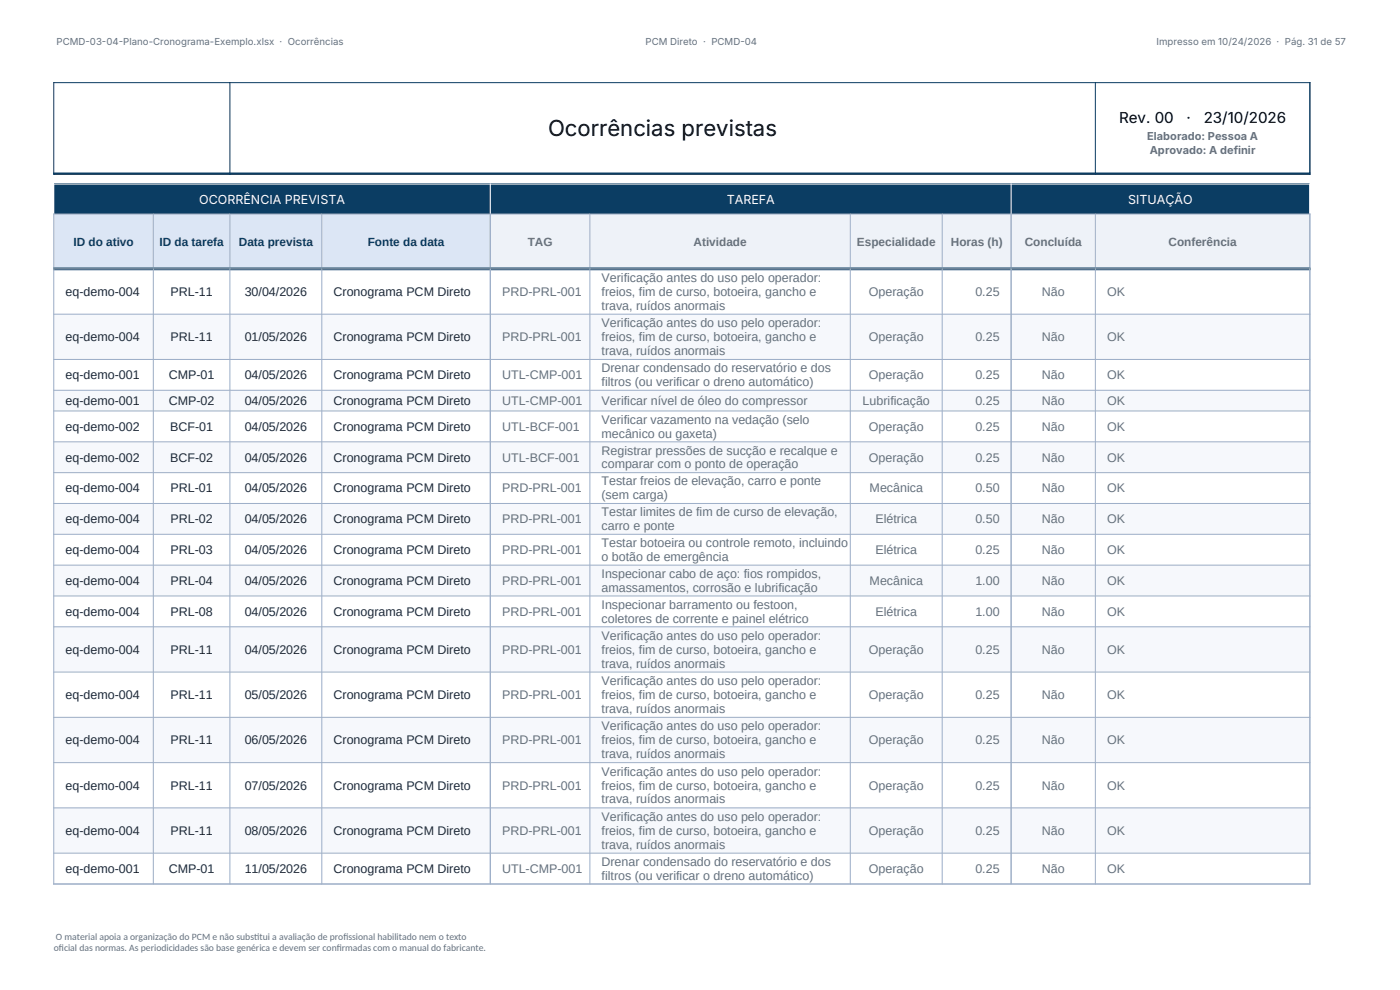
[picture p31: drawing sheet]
<svg xmlns="http://www.w3.org/2000/svg" width="297mm" height="210mm" viewBox="0 0 297 210" stroke-linecap="round" stroke-linejoin="round" font-family="sans-serif">
<defs><g id="words">
<text font-size="4.7" x="116.3" y="28.9">Ocorrências previstas</text>
<g font-size="3.2">
<text x="237.4" y="26.1">Rev. 00</text>
<text x="251.7" y="26.1">·</text>
<text x="255.4" y="26.1">23/10/2026</text>
</g>
<g font-size="2.6" fill="#fff">
<text x="42.3" y="43.2">OCORRÊNCIA PREVISTA</text>
<text x="154.2" y="43.2">TAREFA</text>
<text x="239.3" y="43.2">SITUAÇÃO</text>
</g>
<g font-size="2.6" fill="#64717d">
<text x="127.6" y="59.8">Verificação antes do uso pelo operador:</text>
<text x="106.5" y="62.8">PRD-PRL-001</text>
<text x="127.6" y="62.8">freios, fim de curso, botoeira, gancho e</text>
<text x="127.6" y="65.7">trava, ruídos anormais</text>
<text x="184.3" y="62.8">Operação</text>
<text x="206.9" y="62.8">0.25</text>
<text x="221" y="62.8">Não</text>
<text x="234.9" y="62.8">OK</text>
<text x="127.6" y="69.4">Verificação antes do uso pelo operador:</text>
<text x="106.5" y="72.4">PRD-PRL-001</text>
<text x="127.6" y="72.4">freios, fim de curso, botoeira, gancho e</text>
<text x="127.6" y="75.3">trava, ruídos anormais</text>
<text x="184.3" y="72.4">Operação</text>
<text x="206.9" y="72.4">0.25</text>
<text x="221" y="72.4">Não</text>
<text x="234.9" y="72.4">OK</text>
<text x="106.5" y="80.4">UTL-CMP-001</text>
<text x="127.6" y="79">Drenar condensado do reservatório e dos</text>
<text x="127.6" y="81.9">filtros (ou verificar o dreno automático)</text>
<text x="184.3" y="80.4">Operação</text>
<text x="206.9" y="80.4">0.25</text>
<text x="221" y="80.4">Não</text>
<text x="234.9" y="80.4">OK</text>
<text x="106.5" y="85.9">UTL-CMP-001</text>
<text x="127.6" y="85.9">Verificar nível de óleo do compressor</text>
<text x="127.6" y="89.9">Verificar vazamento na vedação (selo</text>
<text x="183" y="85.9">Lubrificação</text>
<text x="206.9" y="85.9">0.25</text>
<text x="221" y="85.9">Não</text>
<text x="234.9" y="85.9">OK</text>
<text x="106.5" y="91.4">UTL-BCF-001</text>
<text x="127.6" y="92.8">mecânico ou gaxeta)</text>
<text x="184.3" y="91.4">Operação</text>
<text x="206.9" y="91.4">0.25</text>
<text x="221" y="91.4">Não</text>
<text x="234.9" y="91.4">OK</text>
<text x="106.5" y="97.9">UTL-BCF-001</text>
<text x="127.6" y="96.4">Registrar pressões de sucção e recalque e</text>
<text x="127.6" y="99.4">comparar com o ponto de operação</text>
<text x="184.3" y="97.9">Operação</text>
<text x="206.9" y="97.9">0.25</text>
<text x="221" y="97.9">Não</text>
<text x="234.9" y="97.9">OK</text>
<text x="106.5" y="104.5">PRD-PRL-001</text>
<text x="127.6" y="103">Testar freios de elevação, carro e ponte</text>
<text x="127.6" y="105.9">(sem carga)</text>
<text x="184.5" y="104.5">Mecânica</text>
<text x="206.9" y="104.5">0.50</text>
<text x="221" y="104.5">Não</text>
<text x="234.9" y="104.5">OK</text>
<text x="106.5" y="111">PRD-PRL-001</text>
<text x="127.6" y="109.5">Testar limites de fim de curso de elevação,</text>
<text x="127.6" y="112.5">carro e ponte</text>
<text x="185.7" y="111">Elétrica</text>
<text x="206.9" y="111">0.50</text>
<text x="221" y="111">Não</text>
<text x="234.9" y="111">OK</text>
<text x="106.5" y="117.5">PRD-PRL-001</text>
<text x="127.6" y="116.1">Testar botoeira ou controle remoto, incluindo</text>
<text x="127.6" y="119">o botão de emergência</text>
<text x="185.7" y="117.5">Elétrica</text>
<text x="206.9" y="117.5">0.25</text>
<text x="221" y="117.5">Não</text>
<text x="234.9" y="117.5">OK</text>
<text x="106.5" y="124.1">PRD-PRL-001</text>
<text x="127.6" y="122.6">Inspecionar cabo de aço: fios rompidos,</text>
<text x="127.6" y="125.5">amassamentos, corrosão e lubrificação</text>
<text x="184.5" y="124.1">Mecânica</text>
<text x="206.9" y="124.1">1.00</text>
<text x="221" y="124.1">Não</text>
<text x="234.9" y="124.1">OK</text>
<text x="106.5" y="130.6">PRD-PRL-001</text>
<text x="127.6" y="129.1">Inspecionar barramento ou festoon,</text>
<text x="185.7" y="130.6">Elétrica</text>
<text x="206.9" y="130.6">1.00</text>
<text x="221" y="130.6">Não</text>
<text x="234.9" y="130.6">OK</text>
<text x="127.6" y="132.1">coletores de corrente e painel elétrico</text>
<text x="127.6" y="135.8">Verificação antes do uso pelo operador:</text>
<text x="106.5" y="138.7">PRD-PRL-001</text>
<text x="127.6" y="138.7">freios, fim de curso, botoeira, gancho e</text>
<text x="127.6" y="141.6">trava, ruídos anormais</text>
<text x="184.3" y="138.7">Operação</text>
<text x="206.9" y="138.7">0.25</text>
<text x="221" y="138.7">Não</text>
<text x="234.9" y="138.7">OK</text>
<text x="106.5" y="148.3">PRD-PRL-001</text>
<text x="127.6" y="145.4">Verificação antes do uso pelo operador:</text>
<text x="127.6" y="148.3">freios, fim de curso, botoeira, gancho e</text>
<text x="184.3" y="148.3">Operação</text>
<text x="206.9" y="148.3">0.25</text>
<text x="221" y="148.3">Não</text>
<text x="234.9" y="148.3">OK</text>
<text x="127.6" y="151.2">trava, ruídos anormais</text>
<text x="127.6" y="155">Verificação antes do uso pelo operador:</text>
<text x="106.5" y="157.9">PRD-PRL-001</text>
<text x="127.6" y="157.9">freios, fim de curso, botoeira, gancho e</text>
<text x="127.6" y="160.8">trava, ruídos anormais</text>
<text x="184.3" y="157.9">Operação</text>
<text x="206.9" y="157.9">0.25</text>
<text x="221" y="157.9">Não</text>
<text x="234.9" y="157.9">OK</text>
<text x="106.5" y="167.5">PRD-PRL-001</text>
<text x="127.6" y="164.6">Verificação antes do uso pelo operador:</text>
<text x="127.6" y="167.5">freios, fim de curso, botoeira, gancho e</text>
<text x="184.3" y="167.5">Operação</text>
<text x="206.9" y="167.5">0.25</text>
<text x="221" y="167.5">Não</text>
<text x="234.9" y="167.5">OK</text>
<text x="127.6" y="170.4">trava, ruídos anormais</text>
<text x="106.5" y="177.1">PRD-PRL-001</text>
<text x="127.6" y="174.2">Verificação antes do uso pelo operador:</text>
<text x="127.6" y="177.1">freios, fim de curso, botoeira, gancho e</text>
<text x="184.3" y="177.1">Operação</text>
<text x="206.9" y="177.1">0.25</text>
<text x="221" y="177.1">Não</text>
<text x="234.9" y="177.1">OK</text>
<text x="106.5" y="185.2">UTL-CMP-001</text>
<text x="127.6" y="180">trava, ruídos anormais</text>
<text x="127.6" y="183.7">Drenar condensado do reservatório e dos</text>
<text x="184.3" y="185.2">Operação</text>
<text x="206.9" y="185.2">0.25</text>
<text x="221" y="185.2">Não</text>
<text x="234.9" y="185.2">OK</text>
<text x="127.6" y="186.6">filtros (ou verificar o dreno automático)</text>
</g>
<g font-size="2.6" fill="#1f2937">
<text x="13.9" y="62.8">eq-demo-004</text>
<text x="36.2" y="62.8">PRL-11</text>
<text x="51.9" y="62.8">30/04/2026</text>
<text x="70.8" y="62.8">Cronograma PCM Direto</text>
<text x="13.9" y="72.4">eq-demo-004</text>
<text x="36.2" y="72.4">PRL-11</text>
<text x="51.9" y="72.4">01/05/2026</text>
<text x="70.8" y="72.4">Cronograma PCM Direto</text>
<text x="13.9" y="80.4">eq-demo-001</text>
<text x="35.8" y="80.4">CMP-01</text>
<text x="51.9" y="80.4">04/05/2026</text>
<text x="70.8" y="80.4">Cronograma PCM Direto</text>
<text x="13.9" y="85.9">eq-demo-001</text>
<text x="35.8" y="85.9">CMP-02</text>
<text x="51.9" y="85.9">04/05/2026</text>
<text x="70.8" y="85.9">Cronograma PCM Direto</text>
<text x="13.9" y="91.4">eq-demo-002</text>
<text x="36.1" y="91.4">BCF-01</text>
<text x="51.9" y="91.4">04/05/2026</text>
<text x="70.8" y="91.4">Cronograma PCM Direto</text>
<text x="13.9" y="97.9">eq-demo-002</text>
<text x="36.1" y="97.9">BCF-02</text>
<text x="51.9" y="97.9">04/05/2026</text>
<text x="70.8" y="97.9">Cronograma PCM Direto</text>
<text x="13.9" y="104.5">eq-demo-004</text>
<text x="36.2" y="104.5">PRL-01</text>
<text x="51.9" y="104.5">04/05/2026</text>
<text x="70.8" y="104.5">Cronograma PCM Direto</text>
<text x="13.9" y="111">eq-demo-004</text>
<text x="36.2" y="111">PRL-02</text>
<text x="51.9" y="111">04/05/2026</text>
<text x="70.8" y="111">Cronograma PCM Direto</text>
<text x="13.9" y="117.5">eq-demo-004</text>
<text x="36.2" y="117.5">PRL-03</text>
<text x="51.9" y="117.5">04/05/2026</text>
<text x="70.8" y="117.5">Cronograma PCM Direto</text>
<text x="13.9" y="124.1">eq-demo-004</text>
<text x="36.2" y="124.1">PRL-04</text>
<text x="51.9" y="124.1">04/05/2026</text>
<text x="70.8" y="124.1">Cronograma PCM Direto</text>
<text x="13.9" y="130.6">eq-demo-004</text>
<text x="36.2" y="130.6">PRL-08</text>
<text x="51.9" y="130.6">04/05/2026</text>
<text x="70.8" y="130.6">Cronograma PCM Direto</text>
<text x="13.9" y="138.7">eq-demo-004</text>
<text x="36.2" y="138.7">PRL-11</text>
<text x="51.9" y="138.7">04/05/2026</text>
<text x="70.8" y="138.7">Cronograma PCM Direto</text>
<text x="13.9" y="148.3">eq-demo-004</text>
<text x="36.2" y="148.3">PRL-11</text>
<text x="51.9" y="148.3">05/05/2026</text>
<text x="70.8" y="148.3">Cronograma PCM Direto</text>
<text x="13.9" y="157.9">eq-demo-004</text>
<text x="36.2" y="157.9">PRL-11</text>
<text x="51.9" y="157.9">06/05/2026</text>
<text x="70.8" y="157.9">Cronograma PCM Direto</text>
<text x="13.9" y="167.5">eq-demo-004</text>
<text x="36.2" y="167.5">PRL-11</text>
<text x="51.9" y="167.5">07/05/2026</text>
<text x="70.8" y="167.5">Cronograma PCM Direto</text>
<text x="13.9" y="177.1">eq-demo-004</text>
<text x="36.2" y="177.1">PRL-11</text>
<text x="51.9" y="177.1">08/05/2026</text>
<text x="70.8" y="177.1">Cronograma PCM Direto</text>
<text x="13.9" y="185.2">eq-demo-001</text>
<text x="35.8" y="185.2">CMP-01</text>
<text x="51.9" y="185.2">11/05/2026</text>
<text x="70.8" y="185.2">Cronograma PCM Direto</text>
</g>
<g font-size="2.5" fill="#0b3d63">
<text x="15.6" y="52.1">ID do ativo</text>
<text x="33.8" y="52.1">ID da tarefa</text>
<text x="50.7" y="52.1">Data prevista</text>
<text x="78" y="52.1">Fonte da data</text>
</g>
<g font-size="2.5" fill="#64717d">
<text x="112" y="52.1">TAG</text>
<text x="147.1" y="52.1">Atividade</text>
<text x="181.8" y="52.1">Especialidade</text>
<text x="201.7" y="52.1">Horas (h)</text>
<text x="217.4" y="52.1">Concluída</text>
<text x="247.9" y="52.1">Conferência</text>
</g>
<g font-size="2.3" fill="#64717d">
<text x="243.4" y="29.8">Elaborado: Pessoa A</text>
<text x="243.9" y="32.6">Aprovado: A definir</text>
</g>
<g font-size="2" fill="#64717d">
<text x="12" y="9.6">PCMD-03-04-Plano-Cronograma-Exemplo.xlsx · Ocorrências</text>
<text x="136.9" y="9.6">PCM Direto · PCMD-04</text>
<text x="245.4" y="9.6">Impresso em 10/24/2026 · Pág. 31 de 57</text>
<text x="11.4" y="201.8">of</text>
<text x="11.9" y="199.3">O material apoia a organização do PCM e não subst</text>
<text x="12.5" y="201.8">icial das normas. As periodicidades são base genérica e devem ser conf</text>
<text x="53.9" y="199.3">itui a avaliação de prof</text>
<text x="71.4" y="201.8">irmadas com o manual do fabricante.</text>
<text x="72.8" y="199.3">issional habilitado nem o texto</text>
</g>
</g></defs>
<path d="M11.4 39h266.5v6.4h-266.5z" fill-rule="evenodd" fill="#0b3d63"/>
<path d="M11.4 45.4h92.6v11.6h-92.6z" fill-rule="evenodd" fill="#dce6f5"/>
<path d="M104 45.4h173.9v11.6h-173.9z" fill-rule="evenodd" fill="#eef2f8"/>
<path d="M11.3 17.5h266.7M11.4 17.4v19.7M48.8 17.4v19.7M232.4 17.4v19.7M277.9 17.4v19.7" fill="none" stroke="#0b3d63" stroke-width=".22"/>
<path d="M11.3 36.9h266.7M11.3 57h266.7" fill="none" stroke="#0b3d63" stroke-width=".51"/>
<path d="M11.3 39h266.7M11.4 38.9v6.6M104 38.9v6.6M214.5 38.9v6.6M277.9 38.9v6.6" fill="none" stroke="#fff" stroke-width=".22"/>
<path d="M11.3 45.4h266.7M11.4 45.3v12M32.5 45.3v12M48.8 45.3v12M68.3 45.3v12M104 45.3v12M125.1 45.3v12M180.4 45.3v12M199.9 45.3v12M214.5 45.3v12M232.4 45.3v12M277.9 45.3v12" fill="none" stroke="#9fb0c9" stroke-width=".22"/>
<g fill="#f6f8fc">
<path d="M11.4 66.6h266.5v9.6h-266.5z" fill-rule="evenodd"/>
<path d="M11.4 82.8h266.5v4.4h-266.5z" fill-rule="evenodd"/>
<path d="M11.4 93.7h266.5v6.5h-266.5z" fill-rule="evenodd"/>
<path d="M11.4 106.8h266.5v6.5h-266.5z" fill-rule="evenodd"/>
<path d="M11.4 119.9h266.5v6.5h-266.5z" fill-rule="evenodd"/>
<path d="M11.4 132.9h266.5v9.7h-266.5z" fill-rule="evenodd"/>
<path d="M11.4 152.1h266.5v9.7h-266.5z" fill-rule="evenodd"/>
<path d="M11.4 171.4h266.5v9.6h-266.5z" fill-rule="evenodd"/>
</g>
<g fill="none" stroke="#9fb0c9" stroke-width=".22">
<path d="M11.3 57h266.7M11.4 56.9v130.7M32.5 56.9v130.7M48.8 56.9v130.7M68.3 56.9v130.7M104 56.9v130.7M125.1 56.9v130.7M180.4 56.9v130.7M199.9 56.9v130.7M214.5 56.9v130.7M232.4 56.9v130.7M277.9 56.9v130.7"/>
<path d="M11.3 66.6h266.7M11.3 76.3h266.7M11.3 82.8h266.7M11.3 87.2h266.7M11.3 93.7h266.7M11.3 100.3h266.7M11.3 106.8h266.7M11.3 113.3h266.7M11.3 119.9h266.7M11.3 126.4h266.7M11.3 133h266.7M11.3 142.6h266.7"/>
<path d="M11.3 152.2h266.7M11.3 161.8h266.7M11.3 171.4h266.7M11.3 181h266.7M11.3 187.5h266.7"/>
</g>
<use href="#words"/>
</svg>
